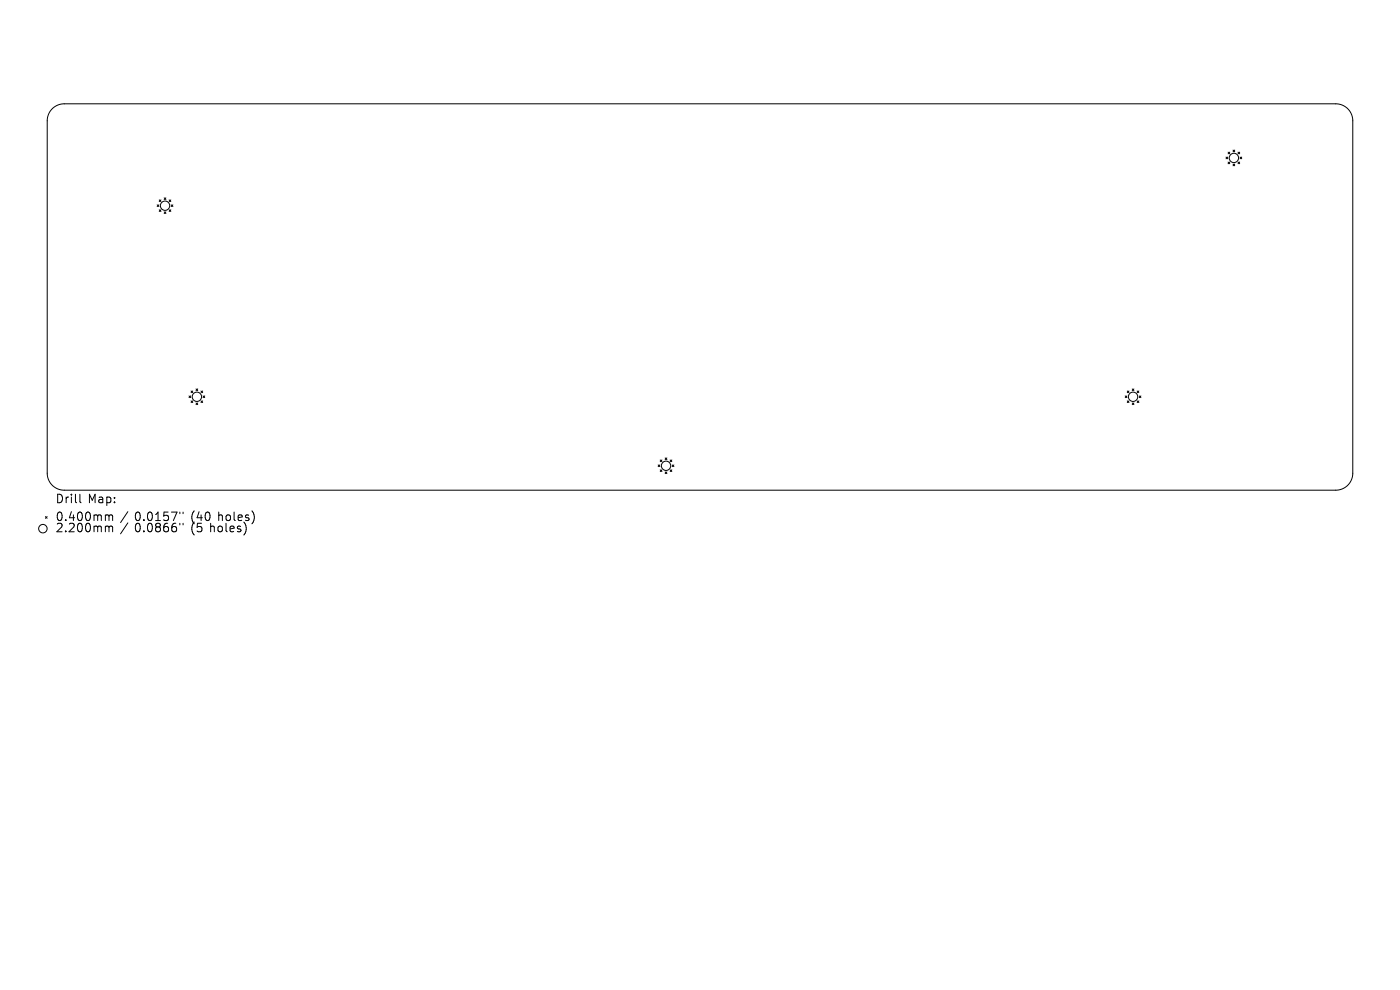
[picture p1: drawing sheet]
<svg xmlns="http://www.w3.org/2000/svg" width="297mm" height="210mm" viewBox="0 0 297 210" stroke-linecap="round" stroke-linejoin="round" font-family="sans-serif">
<defs><g id="words">
<g font-size="2.5">
<text x="11.8" y="107.1">Drill</text>
<text x="18.6" y="107.1">Map:</text>
<text x="11.8" y="110.9">0.400mm</text>
<text x="11.8" y="113.3">2.200mm</text>
<text x="28.6" y="110.9">0.0157&quot;</text>
<text x="28.6" y="113.3">0.0866&quot;</text>
<text x="40.5" y="110.9">(40</text>
<text x="40.5" y="113.3">(5</text>
<text x="44.6" y="113.3">holes)</text>
<text x="46.3" y="110.9">holes)</text>
</g>
</g></defs>
<g fill="none" stroke="#000" stroke-width=".21">
<path d="M11.1 23a3.6 3.6 0 0 1 2.5-1h269.8a3.6 3.6 0 0 1 3.6 3.6v74.8a3.6 3.6 0 0 1-3.6 3.6h-269.8a3.6 3.6 0 0 1-3.6-3.6v-74.8a3.6 3.6 0 0 1 1.1-2.6zM260.1 33.3l.4 .4M260.5 33.3l-.4 .4M260.5 32.3l.4 .3M260.5 34.4l.4 .3M260.9 32.3l-.4 .3M260.9 34.4l-.4 .3M261.6 34.8l.3 .4M261.6 31.8l.3 .4M261.9 31.8l-.3 .4M261.9 34.8l-.3 .4M262.6 32.3l.4 .3"/>
<path d="M262.6 34.4l.4 .3M263 32.3l-.4 .3M263 34.4l-.4 .3M263.1 33.3l.3 .4M263.4 33.3l-.3 .4M33.3 43.5l.4 .3M33.7 43.5l-.4 .3M33.8 42.4l.3 .4M33.8 44.5l.3 .4M34.1 42.4l-.3 .4M34.1 44.5l-.3 .4M34.8 44.9l.4 .4"/>
<path d="M34.8 42l.4 .3M35.2 42l-.4 .3M35.2 44.9l-.4 .4M35.9 44.5l.3 .4M35.9 42.4l.3 .4M36.2 42.4l-.3 .4M36.2 44.5l-.3 .4M36.3 43.5l.4 .3M36.7 43.5l-.4 .3M40.1 84l.4 .3M40.5 84l-.4 .3M40.5 82.9l.4 .4"/>
<path d="M40.5 85l.4 .4M40.9 82.9l-.4 .4M40.9 85l-.4 .4M41.6 82.5l.3 .4M41.6 85.5l.3 .3M41.9 82.5l-.3 .4M41.9 85.5l-.3 .3M42.6 85l.4 .4M42.6 82.9l.4 .4M43 82.9l-.4 .4M43 85l-.4 .4M43.1 84l.3 .3"/>
<path d="M43.4 84l-.3 .3M139.6 98.6l.4 .4M140 98.6l-.4 .4M140.1 97.6l.3 .3M140.1 99.7l.3 .3M140.4 97.6l-.3 .3M140.4 99.7l-.3 .3M141.1 97.1l.4 .4M141.5 97.1l-.4 .4M142.2 99.7l.3 .3M142.2 97.6l.3 .3M142.5 97.6l-.3 .3"/>
<path d="M142.5 99.7l-.3 .3M142.6 98.6l.4 .4M143 98.6l-.4 .4M238.7 84l.4 .3M239.1 84l-.4 .3M239.1 82.9l.4 .4M239.1 85l.4 .4M239.5 82.9l-.4 .4M239.5 85l-.4 .4M240.2 85.5l.4 .3M240.2 82.5l.4 .4M240.6 82.5l-.4 .4"/>
<path d="M240.6 85.5l-.4 .3M241.2 85l.4 .4M241.2 82.9l.4 .4M241.6 82.9l-.4 .4M241.6 85l-.4 .4M241.7 84l.3 .3M242 84l-.3 .3M9.6 109.6l.4 .3M10 109.6l-.4 .3M16.9 104.8v1.6l.3 .2M22.9 109.2l.2 .3M22.9 111.6l.2 .3"/>
<path d="M23.1 109.5v.9M23.1 111.9v.9M23.1 109.5l.3-.3 .4 .1 .1 1.1M23.1 111.9l.3-.3 .4 .1 .1 1.1M27.1 108.5l-1.5 2.4M27.1 110.9l-1.5 2.3M38.2 108.6v.4M38.2 111v.3M38.8 108.6v.4M38.8 111v.3M52.2 111.9v.8M53.9 109.1v1.2"/>
<path d="M141.1 100.1l.4 .4M141.5 100.1l-.4 .4"/>
<circle cx="261.8" cy="33.5" r=".99"/>
<circle cx="35" cy="43.6" r=".99"/>
<circle cx="41.8" cy="84.2" r=".99"/>
<circle cx="141.3" cy="98.8" r=".99"/>
<circle cx="240.4" cy="84.2" r=".99"/>
<circle cx="9.1" cy="112.1" r=".9"/>
</g>
<use href="#words"/>
</svg>
